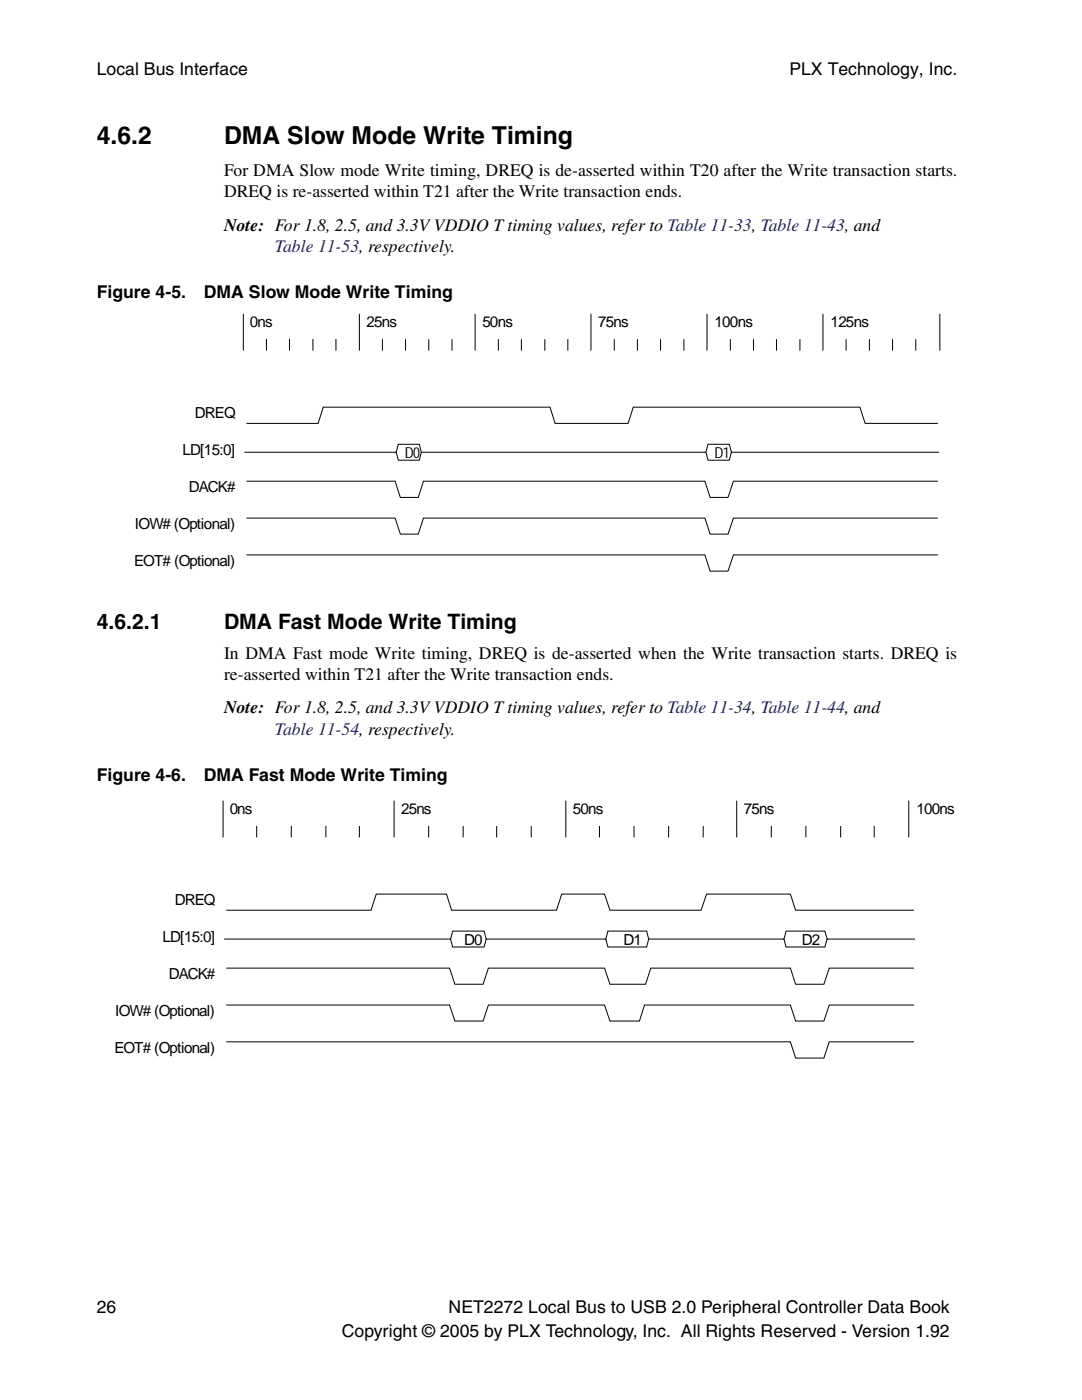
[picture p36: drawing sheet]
<svg xmlns="http://www.w3.org/2000/svg" width="216mm" height="279mm" viewBox="0 0 216 279" stroke-linecap="round" stroke-linejoin="round" font-family="sans-serif">
<defs><g id="words">
<g font-size="4.9">
<text x="19.3" y="28.7">4.6.2</text>
<text x="44.7" y="28.7">DMA Slow Mode Write Timing</text>
</g>
<g font-size="4.2">
<text x="19.3" y="125.6">4.6.2.1</text>
<text x="44.7" y="125.6">DMA Fast Mode Write Timing</text>
</g>
<g font-size="3.5">
<text x="19.3" y="15">Local Bus Interface</text>
<text x="157.5" y="15">PLX Technology, Inc.</text>
<text x="44.7" y="35.2">For DMA Slow mode Write timing, DREQ is de-asserted within T20 after the Write transaction starts.</text>
<text x="44.7" y="39.4">DREQ is re-asserted within T21 after the Write transaction ends.</text>
<text x="44.7" y="46.1">Note: For 1.8, 2.5, and 3.3V VDDIO T timing values, refer to Table 11-33, Table 11-43, and</text>
<text x="19.3" y="59.5">Figure 4-5.</text>
<text x="40.7" y="59.5">DMA Slow Mode Write Timing</text>
<text x="44.7" y="131.4">In DMA Fast mode Write timing, DREQ is de-asserted when the Write transaction starts. DREQ is</text>
<text x="44.7" y="135.7">re-asserted within T21 after the Write transaction ends.</text>
<text x="44.7" y="142.4">Note: For 1.8, 2.5, and 3.3V VDDIO T timing values, refer to Table 11-34, Table 11-44, and</text>
<text x="19.3" y="155.8">Figure 4-6.</text>
<text x="40.6" y="155.8">DMA Fast Mode Write Timing</text>
<text x="19.3" y="261.9">26</text>
<text x="89.5" y="261.9">NET2272 Local Bus to USB 2.0 Peripheral Controller Data Book</text>
<text x="68.2" y="266.9">Copyright © 2005 by PLX Technology, Inc. All Rights Reserved - Version 1.92</text>
</g>
<g font-size="3.5" fill="#0000a8">
<text x="54.9" y="50.3">Table 11-53, respectively.</text>
<text x="54.9" y="146.6">Table 11-54, respectively.</text>
</g>
<g font-size="3">
<text x="49.9" y="65.3">0ns</text>
<text x="73.1" y="65.3">25ns</text>
<text x="96.2" y="65.3">50ns</text>
<text x="119.3" y="65.3">75ns</text>
<text x="142.6" y="65.3">100ns</text>
<text x="165.7" y="65.3">125ns</text>
<text x="38.9" y="83.5">DREQ</text>
<text x="36.4" y="90.9">LD[15:0]</text>
<text x="80.8" y="91.4">D0</text>
<text x="142.6" y="91.4">D1</text>
<text x="37.7" y="98.2">DACK#</text>
<text x="26.9" y="105.6">IOW# (Optional)</text>
<text x="26.8" y="113">EOT# (Optional)</text>
<text x="45.8" y="162.5">0ns</text>
<text x="80.1" y="162.5">25ns</text>
<text x="114.3" y="162.5">50ns</text>
<text x="148.4" y="162.5">75ns</text>
<text x="182.9" y="162.5">100ns</text>
<text x="34.9" y="180.7">DREQ</text>
<text x="32.4" y="188">LD[15:0]</text>
<text x="92.6" y="188.5">D0</text>
<text x="124.4" y="188.5">D1</text>
<text x="160" y="188.5">D2</text>
<text x="33.7" y="195.4">DACK#</text>
<text x="23" y="202.8">IOW# (Optional)</text>
<text x="22.8" y="210.2">EOT# (Optional)</text>
</g>
</g></defs>
<g fill="none" stroke="#000" stroke-width=".2">
<path d="M48.6 62.6v7.4M53.2 67.6v2.4M57.8 67.6v2.4M62.4 67.6v2.4M67 67.6v2.4M71.7 62.6v7.4M76.3 67.7v2.3M80.9 67.7v2.3M85.6 67.7v2.3M90.2 67.7v2.3M94.8 62.6v7.4M99.4 67.7v2.3"/>
<path d="M104 67.7v2.3M108.7 67.7v2.3M113.3 67.7v2.3M117.9 62.6v7.4M122.6 67.7v2.3M127.2 67.7v2.3M131.8 67.7v2.3M136.5 67.7v2.3M141.1 62.6v7.4M145.7 67.7v2.3M150.3 67.7v2.3M154.9 67.7v2.3"/>
<path d="M159.6 67.7v2.3M164.2 62.6v7.4M168.8 67.7v2.3M173.5 67.7v2.3M178.1 67.7v2.3M182.7 67.7v2.3M187.5 62.6v7.4M48.8 90.3h30.3M49.2 84.5h14.3l1-3.2h45.2l1.1 3.2h14.5l1.1-3.2h45.2l1 3.2h14.5M49.2 96h29.6l1.1 3.3h3.6l1-3.3h56.2l1 3.3h3.6l1-3.3h40.8M79.5 88.7h4.2l.4 1.6-.4 1.5h-4.2l-.4-1.5zM84.1 90.3h56.8"/>
<path d="M141.3 88.7h4.2l.4 1.6-.4 1.5h-4.2l-.4-1.5zM145.9 90.3h41.4M49.2 103.4h29.6l1.1 3.2h3.6l1-3.2h56.2l1 3.2h3.6l1-3.2h40.8M49.2 110.7h91.5l1 3.3h3.6l1-3.3h40.8"/>
</g>
<path d="M18.5 159.3h173.4v52.3h-173.4z" fill="#fff"/>
<g fill="none" stroke="#000" stroke-width=".2">
<path d="M44.5 159.8v7.3M78.6 159.8v7.3M112.9 159.8v7.3M147 159.8v7.3M181.3 159.8v7.3M51.2 164.8v2.3M58.1 164.8v2.3M65 164.8v2.3M71.7 164.8v2.3M85.5 164.8v2.3M92.4 164.8v2.3M99.1 164.8v2.3"/>
<path d="M106 164.8v2.3M119.6 164.8v2.3M126.5 164.8v2.3M133.4 164.8v2.3M140.3 164.8v2.3M153.9 164.8v2.3M160.8 164.8v2.3M167.7 164.8v2.3M174.4 164.8v2.3M44.7 187.4h45.2M45.1 181.7h28.9l1.1-3.3h14l1 3.3h21l1-3.3h8.5l1.1 3.3h18.2l1.1-3.3h16.7l1 3.3h23.7M45.1 193.2h44.6l1.1 3.2h5.6l1.1-3.2h23.1l1.1 3.2h7.1l1.1-3.2h27.8l1 3.2h5.7l1.1-3.2h16.9"/>
<path d="M90.3 185.8h6.3l.4 1.6-.4 1.6h-6.3l-.4-1.6zM97 187.4h23.9M121.3 185.8h7.7l.4 1.6-.4 1.6h-7.7l-.4-1.6zM129.4 187.4h27M156.8 185.8h7.8l.4 1.6-.4 1.6h-7.8l-.4-1.6zM165 187.4h17.6M45.1 200.6h44.6l1.1 3.2h5.6l1.1-3.2h23.1l1.1 3.2h5.9l1-3.2h29.1l1 3.2h5.7l1.1-3.2h16.9M45.1 207.9h112.6l1 3.3h5.7l1.1-3.3h16.9"/>
</g>
<use href="#words"/>
</svg>
